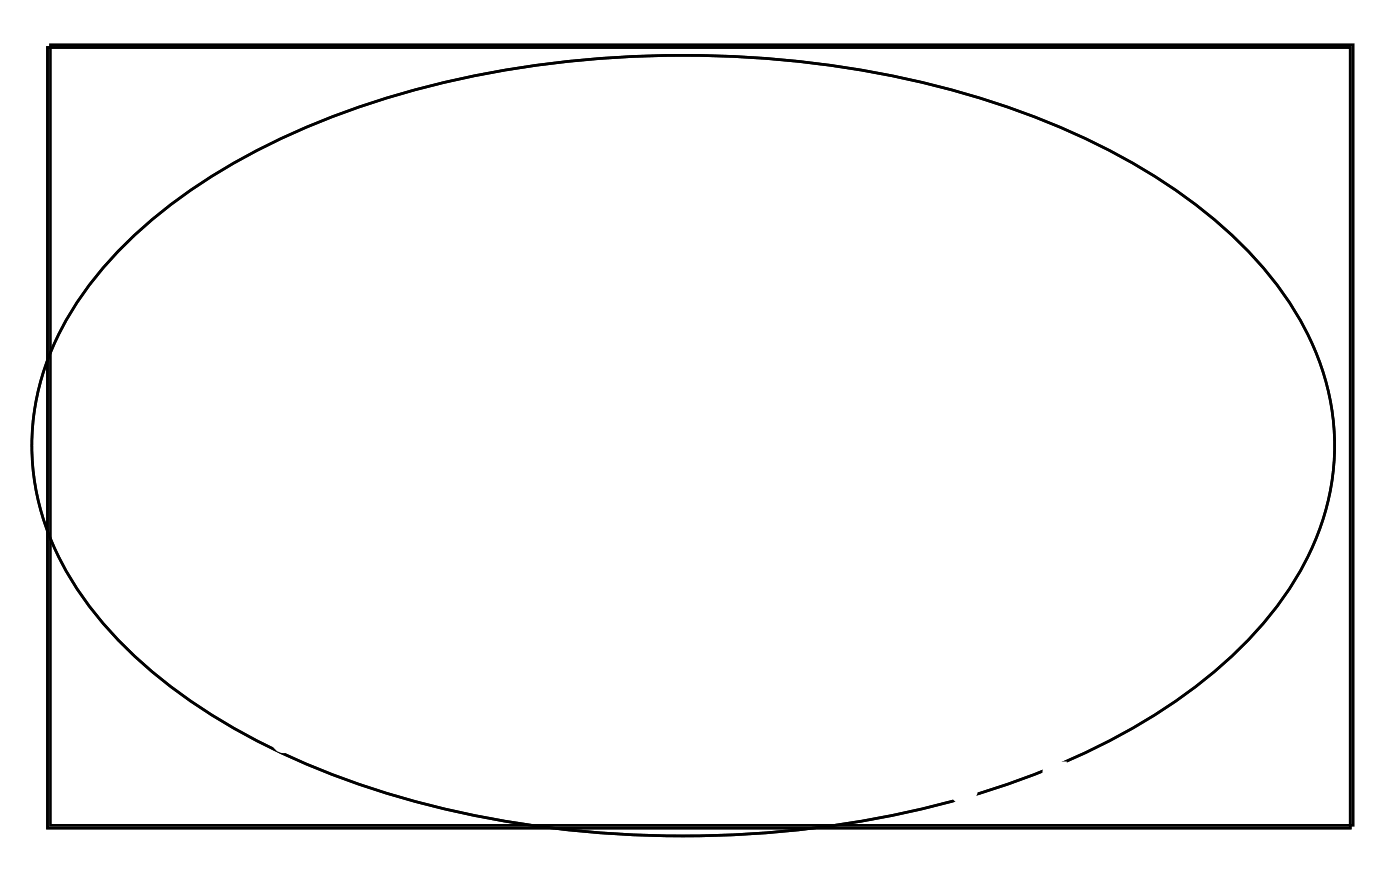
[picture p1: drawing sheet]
<svg xmlns="http://www.w3.org/2000/svg" width="107mm" height="67mm" viewBox="0 0 107 67" stroke-linecap="round" stroke-linejoin="round" font-family="sans-serif">
<path d="M3.6 3.6h99.8v59.8h-99.8zM3.9 3.4h99.8v59.8h-99.8zM9.3 19a46.5 46.5 0 0 1 17.9-10.7 79.7 79.7 0 0 1 50.3 0 46.5 46.5 0 0 1 17.9 10.7 22.7 22.7 0 0 1 6.7 13.1 20.3 20.3 0 0 1-5.1 15.4 42.4 42.4 0 0 1-16.8 11.4 78.2 78.2 0 0 1-37.9 4.5 65.5 65.5 0 0 1-25.2-8.1 33.6 33.6 0 0 1-11.9-11.3 18.9 18.9 0 0 1 0-19.7l1.2-1.8 1.3-1.8z" fill="none" stroke="#000" stroke-width=".2"/>
<path d="M3.6 3.6v59.8h99.8v-59.8zM3.6 3.6h99.8v59.8h-99.8z" fill="#000"/>
<circle cx="73.8" cy="60.5" r=".7" fill="#fff"/>
<circle cx="73.8" cy="60.5" r=".7" fill="none" stroke="#fff" stroke-width=".76" stroke-linecap="butt"/>
<circle cx="63.7" cy="60.5" r=".7" fill="#fff"/>
<circle cx="63.7" cy="60.5" r=".7" fill="none" stroke="#fff" stroke-width=".76" stroke-linecap="butt"/>
<circle cx="80.8" cy="47.8" r=".7" fill="#fff"/>
<circle cx="80.8" cy="47.8" r=".7" fill="none" stroke="#fff" stroke-width=".76" stroke-linecap="butt"/>
<circle cx="70.6" cy="47.8" r=".7" fill="#fff"/>
<circle cx="70.6" cy="47.8" r=".7" fill="none" stroke="#fff" stroke-width=".76" stroke-linecap="butt"/>
<circle cx="84" cy="37" r=".7" fill="#fff"/>
<circle cx="84" cy="37" r=".7" fill="none" stroke="#fff" stroke-width=".76" stroke-linecap="butt"/>
<circle cx="73.8" cy="37" r=".7" fill="#fff"/>
<circle cx="73.8" cy="37" r=".7" fill="none" stroke="#fff" stroke-width=".76" stroke-linecap="butt"/>
<circle cx="84" cy="25.6" r=".7" fill="#fff"/>
<circle cx="84" cy="25.6" r=".7" fill="none" stroke="#fff" stroke-width=".76" stroke-linecap="butt"/>
<circle cx="73.8" cy="25.6" r=".7" fill="#fff"/>
<circle cx="73.8" cy="25.6" r=".7" fill="none" stroke="#fff" stroke-width=".76" stroke-linecap="butt"/>
<circle cx="67" cy="15.9" r=".7" fill="#fff"/>
<circle cx="67" cy="15.9" r=".7" fill="none" stroke="#fff" stroke-width=".76" stroke-linecap="butt"/>
<circle cx="59.8" cy="23.1" r=".7" fill="#fff"/>
<circle cx="59.8" cy="23.1" r=".7" fill="none" stroke="#fff" stroke-width=".76" stroke-linecap="butt"/>
<circle cx="55.4" cy="11" r=".7" fill="#fff"/>
<circle cx="55.4" cy="11" r=".7" fill="none" stroke="#fff" stroke-width=".76" stroke-linecap="butt"/>
<circle cx="55.4" cy="21.2" r=".7" fill="#fff"/>
<circle cx="55.4" cy="21.2" r=".7" fill="none" stroke="#fff" stroke-width=".76" stroke-linecap="butt"/>
<circle cx="45.2" cy="11.6" r=".7" fill="#fff"/>
<circle cx="45.2" cy="11.6" r=".7" fill="none" stroke="#fff" stroke-width=".76" stroke-linecap="butt"/>
<circle cx="45.2" cy="21.8" r=".7" fill="#fff"/>
<circle cx="45.2" cy="21.8" r=".7" fill="none" stroke="#fff" stroke-width=".76" stroke-linecap="butt"/>
<circle cx="26.8" cy="21.2" r=".7" fill="#fff"/>
<circle cx="26.8" cy="21.2" r=".7" fill="none" stroke="#fff" stroke-width=".76" stroke-linecap="butt"/>
<circle cx="37" cy="21.2" r=".7" fill="#fff"/>
<circle cx="37" cy="21.2" r=".7" fill="none" stroke="#fff" stroke-width=".76" stroke-linecap="butt"/>
<circle cx="21.7" cy="24.3" r=".7" fill="#fff"/>
<circle cx="21.7" cy="24.3" r=".7" fill="none" stroke="#fff" stroke-width=".76" stroke-linecap="butt"/>
<circle cx="31.9" cy="24.3" r=".7" fill="#fff"/>
<circle cx="31.9" cy="24.3" r=".7" fill="none" stroke="#fff" stroke-width=".76" stroke-linecap="butt"/>
<circle cx="16.7" cy="47.2" r=".7" fill="#fff"/>
<circle cx="16.7" cy="47.2" r=".7" fill="none" stroke="#fff" stroke-width=".76" stroke-linecap="butt"/>
<circle cx="26.8" cy="47.2" r=".7" fill="#fff"/>
<circle cx="26.8" cy="47.2" r=".7" fill="none" stroke="#fff" stroke-width=".76" stroke-linecap="butt"/>
<circle cx="21.7" cy="51" r=".7" fill="#fff"/>
<circle cx="21.7" cy="51" r=".7" fill="none" stroke="#fff" stroke-width=".76" stroke-linecap="butt"/>
<circle cx="31.9" cy="51" r=".7" fill="#fff"/>
<circle cx="31.9" cy="51" r=".7" fill="none" stroke="#fff" stroke-width=".76" stroke-linecap="butt"/>
<circle cx="21.7" cy="59.3" r=".6" fill="#fff"/>
<circle cx="21.7" cy="59.3" r=".6" fill="none" stroke="#fff" stroke-width=".65" stroke-linecap="butt"/>
<path d="M21.1 58.7h1.2v1.2h-1.2z" fill="#fff"/>
<path d="M21.1 58.7h1.2v1.2h-1.2z" fill="none" stroke="#fff" stroke-width=".65" stroke-linecap="butt"/>
<circle cx="21.7" cy="56.8" r=".6" fill="#fff"/>
<circle cx="21.7" cy="56.8" r=".6" fill="none" stroke="#fff" stroke-width=".65" stroke-linecap="butt"/>
<circle cx="7.8" cy="42.1" r=".6" fill="#fff"/>
<circle cx="7.8" cy="42.1" r=".6" fill="none" stroke="#fff" stroke-width=".65" stroke-linecap="butt"/>
<path d="M7.2 41.5h1.2v1.2h-1.2z" fill="#fff"/>
<path d="M7.2 41.5h1.2v1.2h-1.2z" fill="none" stroke="#fff" stroke-width=".65" stroke-linecap="butt"/>
<circle cx="10.3" cy="42.1" r=".6" fill="#fff"/>
<circle cx="10.3" cy="42.1" r=".6" fill="none" stroke="#fff" stroke-width=".65" stroke-linecap="butt"/>
<circle cx="80.8" cy="59.3" r=".6" fill="#fff"/>
<circle cx="80.8" cy="59.3" r=".6" fill="none" stroke="#fff" stroke-width=".65" stroke-linecap="butt"/>
<path d="M80.2 58.7h1.2v1.2h-1.2z" fill="#fff"/>
<path d="M80.2 58.7h1.2v1.2h-1.2z" fill="none" stroke="#fff" stroke-width=".65" stroke-linecap="butt"/>
<circle cx="80.8" cy="56.8" r=".6" fill="#fff"/>
<circle cx="80.8" cy="56.8" r=".6" fill="none" stroke="#fff" stroke-width=".65" stroke-linecap="butt"/>
<circle cx="94.8" cy="38.9" r=".6" fill="#fff"/>
<circle cx="94.8" cy="38.9" r=".6" fill="none" stroke="#fff" stroke-width=".65" stroke-linecap="butt"/>
<path d="M93.9 38.9l.9-.8 .8 .8-.8 .9z" fill="#fff"/>
<path d="M93.9 38.9l.9-.8 .8 .8-.8 .9z" fill="none" stroke="#fff" stroke-width=".65" stroke-linecap="butt"/>
<circle cx="93" cy="37.2" r=".6" fill="#fff"/>
<circle cx="93" cy="37.2" r=".6" fill="none" stroke="#fff" stroke-width=".65" stroke-linecap="butt"/>
<circle cx="89.7" cy="26.9" r=".6" fill="#fff"/>
<circle cx="89.7" cy="26.9" r=".6" fill="none" stroke="#fff" stroke-width=".65" stroke-linecap="butt"/>
<path d="M89.1 26.3h1.2v1.2h-1.2z" fill="#fff"/>
<path d="M89.1 26.3h1.2v1.2h-1.2z" fill="none" stroke="#fff" stroke-width=".65" stroke-linecap="butt"/>
<circle cx="87.2" cy="26.9" r=".6" fill="#fff"/>
<circle cx="87.2" cy="26.9" r=".6" fill="none" stroke="#fff" stroke-width=".65" stroke-linecap="butt"/>
<circle cx="79.4" cy="13.7" r=".6" fill="#fff"/>
<circle cx="79.4" cy="13.7" r=".6" fill="none" stroke="#fff" stroke-width=".65" stroke-linecap="butt"/>
<path d="M78.5 13.7l.9-.8 .8 .8-.8 .9z" fill="#fff"/>
<path d="M78.5 13.7l.9-.8 .8 .8-.8 .9z" fill="none" stroke="#fff" stroke-width=".65" stroke-linecap="butt"/>
<circle cx="77.6" cy="15.5" r=".6" fill="#fff"/>
<circle cx="77.6" cy="15.5" r=".6" fill="none" stroke="#fff" stroke-width=".65" stroke-linecap="butt"/>
<circle cx="60.3" cy="7.4" r=".6" fill="#fff"/>
<circle cx="60.3" cy="7.4" r=".6" fill="none" stroke="#fff" stroke-width=".65" stroke-linecap="butt"/>
<path d="M59.5 7.4l.8-.9 .9 .9-.9 .8z" fill="#fff"/>
<path d="M59.5 7.4l.8-.9 .9 .9-.9 .8z" fill="none" stroke="#fff" stroke-width=".65" stroke-linecap="butt"/>
<circle cx="58.5" cy="9.1" r=".6" fill="#fff"/>
<circle cx="58.5" cy="9.1" r=".6" fill="none" stroke="#fff" stroke-width=".65" stroke-linecap="butt"/>
<circle cx="37.8" cy="7.4" r=".6" fill="#fff"/>
<circle cx="37.8" cy="7.4" r=".6" fill="none" stroke="#fff" stroke-width=".65" stroke-linecap="butt"/>
<path d="M36.9 7.4l.9-.9 .8 .9-.8 .8z" fill="#fff"/>
<path d="M36.9 7.4l.9-.9 .8 .9-.8 .8z" fill="none" stroke="#fff" stroke-width=".65" stroke-linecap="butt"/>
<circle cx="39.6" cy="9.1" r=".6" fill="#fff"/>
<circle cx="39.6" cy="9.1" r=".6" fill="none" stroke="#fff" stroke-width=".65" stroke-linecap="butt"/>
<circle cx="22.6" cy="14.3" r=".6" fill="#fff"/>
<circle cx="22.6" cy="14.3" r=".6" fill="none" stroke="#fff" stroke-width=".65" stroke-linecap="butt"/>
<path d="M21.7 14.3l.9-.8 .8 .8-.8 .9z" fill="#fff"/>
<path d="M21.7 14.3l.9-.8 .8 .8-.8 .9z" fill="none" stroke="#fff" stroke-width=".65" stroke-linecap="butt"/>
<circle cx="24.3" cy="16.1" r=".6" fill="#fff"/>
<circle cx="24.3" cy="16.1" r=".6" fill="none" stroke="#fff" stroke-width=".65" stroke-linecap="butt"/>
<circle cx="12.2" cy="26.9" r=".6" fill="#fff"/>
<circle cx="12.2" cy="26.9" r=".6" fill="none" stroke="#fff" stroke-width=".65" stroke-linecap="butt"/>
<path d="M11.6 26.3h1.2v1.2h-1.2z" fill="#fff"/>
<path d="M11.6 26.3h1.2v1.2h-1.2z" fill="none" stroke="#fff" stroke-width=".65" stroke-linecap="butt"/>
<circle cx="14.7" cy="26.9" r=".6" fill="#fff"/>
<circle cx="14.7" cy="26.9" r=".6" fill="none" stroke="#fff" stroke-width=".65" stroke-linecap="butt"/>
<path d="M39.5 27.4h1.4v1.4h-1.4z" fill="#fff"/>
<path d="M39.5 27.4h1.4v1.4h-1.4z" fill="none" stroke="#fff" stroke-width=".76" stroke-linecap="butt"/>
<circle cx="40.2" cy="28.1" r=".7" fill="#fff"/>
<circle cx="40.2" cy="28.1" r=".7" fill="none" stroke="#fff" stroke-width=".76" stroke-linecap="butt"/>
<circle cx="40.2" cy="35.8" r=".7" fill="#fff"/>
<circle cx="40.2" cy="35.8" r=".7" fill="none" stroke="#fff" stroke-width=".76" stroke-linecap="butt"/>
<circle cx="42.7" cy="28.1" r=".7" fill="#fff"/>
<circle cx="42.7" cy="28.1" r=".7" fill="none" stroke="#fff" stroke-width=".76" stroke-linecap="butt"/>
<circle cx="42.7" cy="35.8" r=".7" fill="#fff"/>
<circle cx="42.7" cy="35.8" r=".7" fill="none" stroke="#fff" stroke-width=".76" stroke-linecap="butt"/>
<circle cx="45.2" cy="28.1" r=".7" fill="#fff"/>
<circle cx="45.2" cy="28.1" r=".7" fill="none" stroke="#fff" stroke-width=".76" stroke-linecap="butt"/>
<circle cx="45.2" cy="35.8" r=".7" fill="#fff"/>
<circle cx="45.2" cy="35.8" r=".7" fill="none" stroke="#fff" stroke-width=".76" stroke-linecap="butt"/>
<circle cx="47.8" cy="28.1" r=".7" fill="#fff"/>
<circle cx="47.8" cy="28.1" r=".7" fill="none" stroke="#fff" stroke-width=".76" stroke-linecap="butt"/>
<circle cx="47.8" cy="35.8" r=".7" fill="#fff"/>
<circle cx="47.8" cy="35.8" r=".7" fill="none" stroke="#fff" stroke-width=".76" stroke-linecap="butt"/>
<circle cx="50.3" cy="28.1" r=".7" fill="#fff"/>
<circle cx="50.3" cy="28.1" r=".7" fill="none" stroke="#fff" stroke-width=".76" stroke-linecap="butt"/>
<circle cx="50.3" cy="35.8" r=".7" fill="#fff"/>
<circle cx="50.3" cy="35.8" r=".7" fill="none" stroke="#fff" stroke-width=".76" stroke-linecap="butt"/>
<circle cx="52.9" cy="28.1" r=".7" fill="#fff"/>
<circle cx="52.9" cy="28.1" r=".7" fill="none" stroke="#fff" stroke-width=".76" stroke-linecap="butt"/>
<circle cx="52.9" cy="35.8" r=".7" fill="#fff"/>
<circle cx="52.9" cy="35.8" r=".7" fill="none" stroke="#fff" stroke-width=".76" stroke-linecap="butt"/>
<circle cx="55.4" cy="28.1" r=".7" fill="#fff"/>
<circle cx="55.4" cy="28.1" r=".7" fill="none" stroke="#fff" stroke-width=".76" stroke-linecap="butt"/>
<circle cx="55.4" cy="35.8" r=".7" fill="#fff"/>
<circle cx="55.4" cy="35.8" r=".7" fill="none" stroke="#fff" stroke-width=".76" stroke-linecap="butt"/>
<circle cx="57.9" cy="28.1" r=".7" fill="#fff"/>
<circle cx="57.9" cy="28.1" r=".7" fill="none" stroke="#fff" stroke-width=".76" stroke-linecap="butt"/>
<circle cx="57.9" cy="35.8" r=".7" fill="#fff"/>
<circle cx="57.9" cy="35.8" r=".7" fill="none" stroke="#fff" stroke-width=".76" stroke-linecap="butt"/>
<path d="M56 51.6h1.4v1.4h-1.4z" fill="#fff"/>
<path d="M56 51.6h1.4v1.4h-1.4z" fill="none" stroke="#fff" stroke-width=".76" stroke-linecap="butt"/>
<circle cx="56.7" cy="52.3" r=".7" fill="#fff"/>
<circle cx="56.7" cy="52.3" r=".7" fill="none" stroke="#fff" stroke-width=".76" stroke-linecap="butt"/>
<circle cx="56.7" cy="44.7" r=".7" fill="#fff"/>
<circle cx="56.7" cy="44.7" r=".7" fill="none" stroke="#fff" stroke-width=".76" stroke-linecap="butt"/>
<circle cx="54.1" cy="52.3" r=".7" fill="#fff"/>
<circle cx="54.1" cy="52.3" r=".7" fill="none" stroke="#fff" stroke-width=".76" stroke-linecap="butt"/>
<circle cx="54.1" cy="44.7" r=".7" fill="#fff"/>
<circle cx="54.1" cy="44.7" r=".7" fill="none" stroke="#fff" stroke-width=".76" stroke-linecap="butt"/>
<circle cx="51.6" cy="52.3" r=".7" fill="#fff"/>
<circle cx="51.6" cy="52.3" r=".7" fill="none" stroke="#fff" stroke-width=".76" stroke-linecap="butt"/>
<circle cx="51.6" cy="44.7" r=".7" fill="#fff"/>
<circle cx="51.6" cy="44.7" r=".7" fill="none" stroke="#fff" stroke-width=".76" stroke-linecap="butt"/>
<circle cx="49" cy="52.3" r=".7" fill="#fff"/>
<circle cx="49" cy="52.3" r=".7" fill="none" stroke="#fff" stroke-width=".76" stroke-linecap="butt"/>
<circle cx="49" cy="44.7" r=".7" fill="#fff"/>
<circle cx="49" cy="44.7" r=".7" fill="none" stroke="#fff" stroke-width=".76" stroke-linecap="butt"/>
<circle cx="46.5" cy="52.3" r=".7" fill="#fff"/>
<circle cx="46.5" cy="52.3" r=".7" fill="none" stroke="#fff" stroke-width=".76" stroke-linecap="butt"/>
<circle cx="46.5" cy="44.7" r=".7" fill="#fff"/>
<circle cx="46.5" cy="44.7" r=".7" fill="none" stroke="#fff" stroke-width=".76" stroke-linecap="butt"/>
<circle cx="44" cy="52.3" r=".7" fill="#fff"/>
<circle cx="44" cy="52.3" r=".7" fill="none" stroke="#fff" stroke-width=".76" stroke-linecap="butt"/>
<circle cx="44" cy="44.7" r=".7" fill="#fff"/>
<circle cx="44" cy="44.7" r=".7" fill="none" stroke="#fff" stroke-width=".76" stroke-linecap="butt"/>
<circle cx="41.4" cy="52.3" r=".7" fill="#fff"/>
<circle cx="41.4" cy="52.3" r=".7" fill="none" stroke="#fff" stroke-width=".76" stroke-linecap="butt"/>
<circle cx="41.4" cy="44.7" r=".7" fill="#fff"/>
<circle cx="41.4" cy="44.7" r=".7" fill="none" stroke="#fff" stroke-width=".76" stroke-linecap="butt"/>
<path d="M53.2 59.6h1.8v1.8h-1.8z" fill="#fff"/>
<path d="M53.2 59.6h1.8v1.8h-1.8z" fill="none" stroke="#fff" stroke-width=".76" stroke-linecap="butt"/>
<circle cx="54.1" cy="60.5" r=".91" fill="#fff"/>
<circle cx="54.1" cy="60.5" r=".91" fill="none" stroke="#fff" stroke-width=".76" stroke-linecap="butt"/>
<circle cx="46.5" cy="60.5" r=".91" fill="#fff"/>
<circle cx="46.5" cy="60.5" r=".91" fill="none" stroke="#fff" stroke-width=".76" stroke-linecap="butt"/>
<circle cx="40.1" cy="60.6" r=".62" fill="#fff"/>
<circle cx="40.1" cy="60.6" r=".62" fill="none" stroke="#fff" stroke-width=".69" stroke-linecap="butt"/>
<circle cx="41.4" cy="59.3" r=".62" fill="#fff"/>
<circle cx="41.4" cy="59.3" r=".62" fill="none" stroke="#fff" stroke-width=".69" stroke-linecap="butt"/>
</svg>
